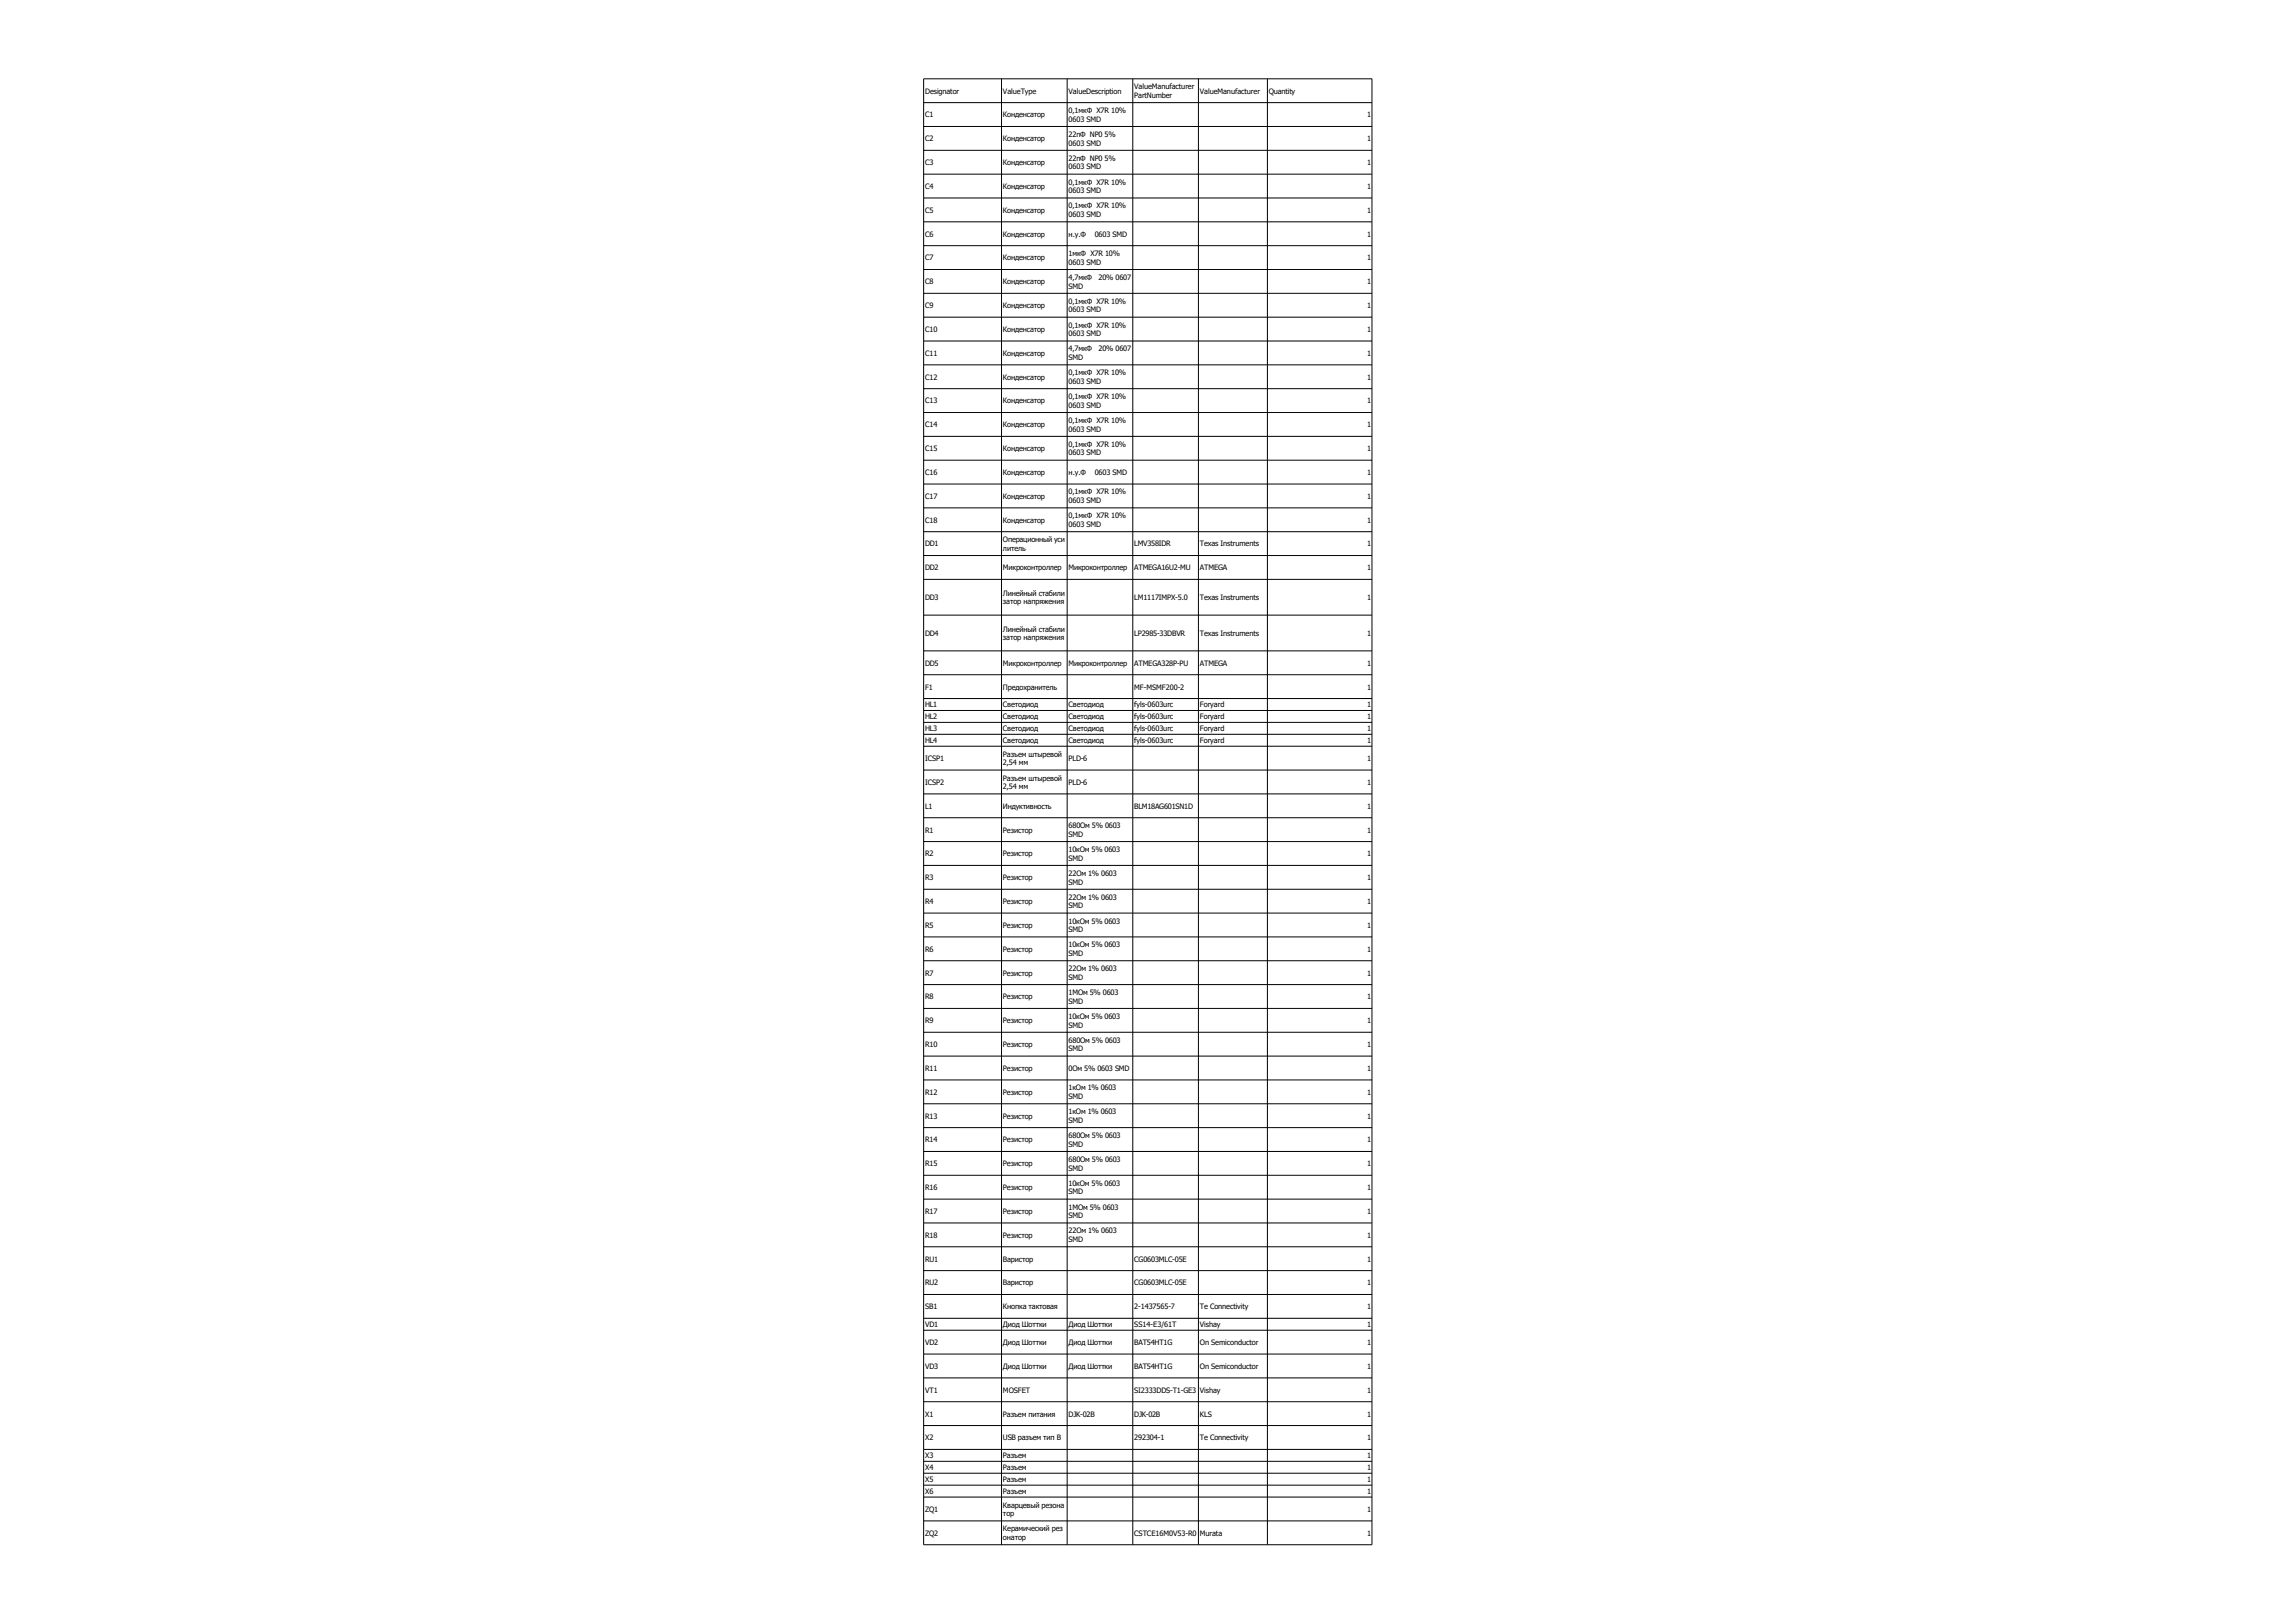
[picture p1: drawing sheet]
<svg xmlns="http://www.w3.org/2000/svg" width="297mm" height="210mm" viewBox="0 0 297 210" stroke-linecap="round" stroke-linejoin="round" font-family="sans-serif">
<defs><g id="words">
<g font-size="1">
<text x="146.8" y="11.6">ValueManufacturer</text>
<text x="119.7" y="12.1">Designator</text>
<text x="119.7" y="15.2">C1</text>
<text x="129.8" y="12.1">ValueType</text>
<text x="129.8" y="15.2">Конденсатор</text>
<text x="138.3" y="12.1">ValueDescription</text>
<text x="138.3" y="14.6">0,1мкФ X7R 10%</text>
<text x="138.3" y="15.8">0603 SMD</text>
<text x="138.3" y="17.7">22nФ NP0 5%</text>
<text x="146.8" y="12.7">PartNumber</text>
<text x="155.2" y="12.1">ValueManufacturer</text>
<text x="164.2" y="12.1">Quantity</text>
<text x="176.9" y="15.2">1</text>
<text x="119.7" y="18.3">C2</text>
<text x="119.7" y="21.4">C3</text>
<text x="129.8" y="18.3">Конденсатор</text>
<text x="129.8" y="21.4">Конденсатор</text>
<text x="138.3" y="18.8">0603 SMD</text>
<text x="138.3" y="20.8">22nФ NP0 5%</text>
<text x="138.3" y="21.9">0603 SMD</text>
<text x="138.3" y="23.9">0,1мкФ X7R 10%</text>
<text x="176.9" y="18.3">1</text>
<text x="176.9" y="21.4">1</text>
<text x="119.7" y="24.5">C4</text>
<text x="119.7" y="27.5">C5</text>
<text x="129.8" y="24.5">Конденсатор</text>
<text x="129.8" y="27.5">Конденсатор</text>
<text x="138.3" y="25">0603 SMD</text>
<text x="138.3" y="27">0,1мкФ X7R 10%</text>
<text x="138.3" y="28.1">0603 SMD</text>
<text x="176.9" y="24.5">1</text>
<text x="176.9" y="27.5">1</text>
<text x="119.7" y="30.6">C6</text>
<text x="119.7" y="33.7">C7</text>
<text x="129.8" y="30.6">Конденсатор</text>
<text x="129.8" y="33.7">Конденсатор</text>
<text x="138.3" y="30.6">н.у.Ф</text>
<text x="138.3" y="33.1">1мкФ X7R 10%</text>
<text x="138.3" y="34.3">0603 SMD</text>
<text x="141.6" y="30.6">0603 SMD</text>
<text x="176.9" y="30.6">1</text>
<text x="176.9" y="33.7">1</text>
<text x="119.7" y="36.8">C8</text>
<text x="119.7" y="39.9">C9</text>
<text x="129.8" y="36.8">Конденсатор</text>
<text x="129.8" y="39.9">Конденсатор</text>
<text x="138.3" y="36.2">4,7мкФ</text>
<text x="138.3" y="37.4">SMD</text>
<text x="138.3" y="39.3">0,1мкФ X7R 10%</text>
<text x="138.3" y="40.4">0603 SMD</text>
<text x="142.1" y="36.2">20% 0607</text>
<text x="176.9" y="36.8">1</text>
<text x="176.9" y="39.9">1</text>
<text x="119.7" y="43">C10</text>
<text x="119.7" y="46">C11</text>
<text x="129.8" y="43">Конденсатор</text>
<text x="129.8" y="46">Конденсатор</text>
<text x="138.3" y="42.4">0,1мкФ X7R 10%</text>
<text x="138.3" y="43.5">0603 SMD</text>
<text x="138.3" y="45.5">4,7мкФ</text>
<text x="138.3" y="46.6">SMD</text>
<text x="142.1" y="45.5">20% 0607</text>
<text x="176.9" y="43">1</text>
<text x="176.9" y="46">1</text>
<text x="119.7" y="49.1">C12</text>
<text x="119.7" y="52.2">C13</text>
<text x="129.8" y="49.1">Конденсатор</text>
<text x="129.8" y="52.2">Конденсатор</text>
<text x="138.3" y="48.6">0,1мкФ X7R 10%</text>
<text x="138.3" y="49.7">0603 SMD</text>
<text x="138.3" y="51.7">0,1мкФ X7R 10%</text>
<text x="138.3" y="52.8">0603 SMD</text>
<text x="176.9" y="49.1">1</text>
<text x="176.9" y="52.2">1</text>
<text x="119.7" y="55.3">C14</text>
<text x="119.7" y="58.4">C15</text>
<text x="129.8" y="55.3">Конденсатор</text>
<text x="129.8" y="58.4">Конденсатор</text>
<text x="138.3" y="54.7">0,1мкФ X7R 10%</text>
<text x="138.3" y="55.9">0603 SMD</text>
<text x="138.3" y="57.8">0,1мкФ X7R 10%</text>
<text x="138.3" y="59">0603 SMD</text>
<text x="176.9" y="55.3">1</text>
<text x="176.9" y="58.4">1</text>
<text x="119.7" y="61.5">C16</text>
<text x="119.7" y="64.6">C17</text>
<text x="129.8" y="61.5">Конденсатор</text>
<text x="129.8" y="64.6">Конденсатор</text>
<text x="138.3" y="61.5">н.у.Ф</text>
<text x="138.3" y="64">0,1мкФ X7R 10%</text>
<text x="138.3" y="65.1">0603 SMD</text>
<text x="141.6" y="61.5">0603 SMD</text>
<text x="176.9" y="61.5">1</text>
<text x="176.9" y="64.6">1</text>
<text x="119.7" y="67.6">C18</text>
<text x="119.7" y="70.7">DD1</text>
<text x="129.8" y="67.6">Конденсатор</text>
<text x="129.8" y="70.2">Операционный уси</text>
<text x="129.8" y="71.3">литель</text>
<text x="138.3" y="67.1">0,1мкФ X7R 10%</text>
<text x="138.3" y="68.2">0603 SMD</text>
<text x="146.8" y="70.7">LMV358IDR</text>
<text x="155.2" y="70.7">Texas Instruments</text>
<text x="176.9" y="67.6">1</text>
<text x="176.9" y="70.7">1</text>
<text x="119.7" y="73.8">DD2</text>
<text x="119.7" y="77.7">DD3</text>
<text x="129.8" y="73.8">Микроконтроллер</text>
<text x="129.8" y="77.1">Линейный стабили</text>
<text x="138.3" y="73.8">Микроконтроллер</text>
<text x="146.8" y="73.8">ATMEGA16U2-MU</text>
<text x="146.8" y="77.7">LM1117IMPX-5.0</text>
<text x="155.2" y="73.8">ATMEGA</text>
<text x="155.2" y="77.7">Texas Instruments</text>
<text x="176.9" y="73.8">1</text>
<text x="176.9" y="77.7">1</text>
<text x="119.7" y="82.3">DD4</text>
<text x="129.8" y="78.2">затор напряжения</text>
<text x="129.8" y="81.7">Линейный стабили</text>
<text x="129.8" y="82.9">затор напряжения</text>
<text x="146.8" y="82.3">LP2985-33DBVR</text>
<text x="155.2" y="82.3">Texas Instruments</text>
<text x="176.9" y="82.3">1</text>
<text x="119.7" y="86.2">DD5</text>
<text x="119.7" y="89.2">F1</text>
<text x="129.8" y="86.2">Микроконтроллер</text>
<text x="129.8" y="89.2">Предохранитель</text>
<text x="138.3" y="86.2">Микроконтроллер</text>
<text x="146.8" y="86.2">ATMEGA328P-PU</text>
<text x="146.8" y="89.2">MF-MSMF200-2</text>
<text x="155.2" y="86.2">ATMEGA</text>
<text x="176.9" y="86.2">1</text>
<text x="176.9" y="89.2">1</text>
<text x="119.7" y="91.6">HL1</text>
<text x="119.7" y="93.1">HL2</text>
<text x="119.7" y="94.6">HL3</text>
<text x="129.8" y="91.6">Светодиод</text>
<text x="129.8" y="93.1">Светодиод</text>
<text x="129.8" y="94.6">Светодиод</text>
<text x="138.3" y="91.6">Светодиод</text>
<text x="138.3" y="93.1">Светодиод</text>
<text x="138.3" y="94.6">Светодиод</text>
<text x="146.8" y="91.6">fyls-0603urc</text>
<text x="146.8" y="93.1">fyls-0603urc</text>
<text x="146.8" y="94.6">fyls-0603urc</text>
<text x="155.2" y="91.6">Foryard</text>
<text x="155.2" y="93.1">Foryard</text>
<text x="155.2" y="94.6">Foryard</text>
<text x="176.9" y="91.6">1</text>
<text x="176.9" y="93.1">1</text>
<text x="176.9" y="94.6">1</text>
<text x="119.7" y="96.2">HL4</text>
<text x="119.7" y="98.5">ICSP1</text>
<text x="119.7" y="101.6">ICSP2</text>
<text x="129.8" y="96.2">Светодиод</text>
<text x="129.8" y="97.9">Разъем штыревой</text>
<text x="129.8" y="99.1">2,54 мм</text>
<text x="129.8" y="101">Разъем штыревой</text>
<text x="138.3" y="96.2">Светодиод</text>
<text x="138.3" y="98.5">PLD-6</text>
<text x="138.3" y="101.6">PLD-6</text>
<text x="146.8" y="96.2">fyls-0603urc</text>
<text x="155.2" y="96.2">Foryard</text>
<text x="176.9" y="96.2">1</text>
<text x="176.9" y="98.5">1</text>
<text x="176.9" y="101.6">1</text>
<text x="119.7" y="104.7">L1</text>
<text x="119.7" y="107.7">R1</text>
<text x="129.8" y="102.1">2,54 мм</text>
<text x="129.8" y="104.7">Индуктивность</text>
<text x="129.8" y="107.7">Резистор</text>
<text x="138.3" y="107.2">680Ом 5% 0603</text>
<text x="146.8" y="104.7">BLM18AG601SN1D</text>
<text x="176.9" y="104.7">1</text>
<text x="176.9" y="107.7">1</text>
<text x="119.7" y="110.8">R2</text>
<text x="119.7" y="113.9">R3</text>
<text x="129.8" y="110.8">Резистор</text>
<text x="129.8" y="113.9">Резистор</text>
<text x="138.3" y="108.3">SMD</text>
<text x="138.3" y="110.3">10кОм 5% 0603</text>
<text x="138.3" y="111.4">SMD</text>
<text x="138.3" y="113.4">22Ом 1% 0603</text>
<text x="176.9" y="110.8">1</text>
<text x="176.9" y="113.9">1</text>
<text x="119.7" y="117">R4</text>
<text x="129.8" y="117">Резистор</text>
<text x="138.3" y="114.5">SMD</text>
<text x="138.3" y="116.4">22Ом 1% 0603</text>
<text x="138.3" y="117.6">SMD</text>
<text x="138.3" y="119.5">10кОм 5% 0603</text>
<text x="176.9" y="117">1</text>
<text x="119.7" y="120.1">R5</text>
<text x="119.7" y="123.2">R6</text>
<text x="129.8" y="120.1">Резистор</text>
<text x="129.8" y="123.2">Резистор</text>
<text x="138.3" y="120.7">SMD</text>
<text x="138.3" y="122.6">10кОм 5% 0603</text>
<text x="138.3" y="123.7">SMD</text>
<text x="138.3" y="125.7">22Ом 1% 0603</text>
<text x="176.9" y="120.1">1</text>
<text x="176.9" y="123.2">1</text>
<text x="119.7" y="126.3">R7</text>
<text x="119.7" y="129.3">R8</text>
<text x="129.8" y="126.3">Резистор</text>
<text x="129.8" y="129.3">Резистор</text>
<text x="138.3" y="126.8">SMD</text>
<text x="138.3" y="128.8">1МОм 5% 0603</text>
<text x="138.3" y="129.9">SMD</text>
<text x="138.3" y="131.9">10кОм 5% 0603</text>
<text x="176.9" y="126.3">1</text>
<text x="176.9" y="129.3">1</text>
<text x="119.7" y="132.4">R9</text>
<text x="119.7" y="135.5">R10</text>
<text x="129.8" y="132.4">Резистор</text>
<text x="129.8" y="135.5">Резистор</text>
<text x="138.3" y="133">SMD</text>
<text x="138.3" y="135">680Ом 5% 0603</text>
<text x="138.3" y="136.1">SMD</text>
<text x="176.9" y="132.4">1</text>
<text x="176.9" y="135.5">1</text>
<text x="119.7" y="138.6">R11</text>
<text x="119.7" y="141.7">R12</text>
<text x="129.8" y="138.6">Резистор</text>
<text x="129.8" y="141.7">Резистор</text>
<text x="138.3" y="138.6">0Ом 5% 0603 SMD</text>
<text x="138.3" y="141.1">1кОм 1% 0603</text>
<text x="138.3" y="142.2">SMD</text>
<text x="176.9" y="138.6">1</text>
<text x="176.9" y="141.7">1</text>
<text x="119.7" y="144.8">R13</text>
<text x="119.7" y="147.9">R14</text>
<text x="129.8" y="144.8">Резистор</text>
<text x="129.8" y="147.9">Резистор</text>
<text x="138.3" y="144.2">1кОм 1% 0603</text>
<text x="138.3" y="145.3">SMD</text>
<text x="138.3" y="147.3">680Ом 5% 0603</text>
<text x="138.3" y="148.4">SMD</text>
<text x="176.9" y="144.8">1</text>
<text x="176.9" y="147.9">1</text>
<text x="119.7" y="150.9">R15</text>
<text x="119.7" y="154">R16</text>
<text x="129.8" y="150.9">Резистор</text>
<text x="129.8" y="154">Резистор</text>
<text x="138.3" y="150.4">680Ом 5% 0603</text>
<text x="138.3" y="151.5">SMD</text>
<text x="138.3" y="153.5">10кОм 5% 0603</text>
<text x="138.3" y="154.6">SMD</text>
<text x="176.9" y="150.9">1</text>
<text x="176.9" y="154">1</text>
<text x="119.7" y="157.1">R17</text>
<text x="119.7" y="160.2">R18</text>
<text x="129.8" y="157.1">Резистор</text>
<text x="129.8" y="160.2">Резистор</text>
<text x="138.3" y="156.5">1МОм 5% 0603</text>
<text x="138.3" y="157.7">SMD</text>
<text x="138.3" y="159.6">22Ом 1% 0603</text>
<text x="138.3" y="160.8">SMD</text>
<text x="176.9" y="157.1">1</text>
<text x="176.9" y="160.2">1</text>
<text x="119.7" y="163.3">RU1</text>
<text x="119.7" y="166.4">RU2</text>
<text x="129.8" y="163.3">Варистор</text>
<text x="129.8" y="166.4">Варистор</text>
<text x="146.8" y="163.3">CG0603MLC-05E</text>
<text x="146.8" y="166.4">CG0603MLC-05E</text>
<text x="176.9" y="163.3">1</text>
<text x="176.9" y="166.4">1</text>
<text x="119.7" y="169.5">SB1</text>
<text x="119.7" y="171.8">VD1</text>
<text x="129.8" y="169.5">Кнопка тактовая</text>
<text x="129.8" y="171.8">Диод Шоттки</text>
<text x="138.3" y="171.8">Диод Шоттки</text>
<text x="146.8" y="169.5">2-1437565-7</text>
<text x="146.8" y="171.8">SS14-E3/61T</text>
<text x="155.2" y="169.5">Te Connectivity</text>
<text x="155.2" y="171.8">Vishay</text>
<text x="176.9" y="169.5">1</text>
<text x="176.9" y="171.8">1</text>
<text x="119.7" y="174.1">VD2</text>
<text x="119.7" y="177.2">VD3</text>
<text x="129.8" y="174.1">Диод Шоттки</text>
<text x="129.8" y="177.2">Диод Шоттки</text>
<text x="138.3" y="174.1">Диод Шоттки</text>
<text x="138.3" y="177.2">Диод Шоттки</text>
<text x="146.8" y="174.1">BAT54HT1G</text>
<text x="146.8" y="177.2">BAT54HT1G</text>
<text x="155.2" y="174.1">On Semiconductor</text>
<text x="155.2" y="177.2">On Semiconductor</text>
<text x="176.9" y="174.1">1</text>
<text x="176.9" y="177.2">1</text>
<text x="119.7" y="180.2">VT1</text>
<text x="119.7" y="183.3">X1</text>
<text x="129.8" y="180.2">MOSFET</text>
<text x="129.8" y="183.3">Разъем питания</text>
<text x="138.3" y="183.3">DJK-02B</text>
<text x="146.8" y="180.2">SI2333DDS-T1-GE3</text>
<text x="146.8" y="183.3">DJK-02B</text>
<text x="155.2" y="180.2">Vishay</text>
<text x="155.2" y="183.3">KLS</text>
<text x="176.9" y="180.2">1</text>
<text x="176.9" y="183.3">1</text>
<text x="119.7" y="186.4">X2</text>
<text x="119.7" y="188.7">X3</text>
<text x="119.7" y="190.3">X4</text>
<text x="119.7" y="191.8">X5</text>
<text x="129.8" y="186.4">USB разъем тип B</text>
<text x="129.8" y="188.7">Разъем</text>
<text x="129.8" y="190.3">Разъем</text>
<text x="129.8" y="191.8">Разъем</text>
<text x="146.8" y="186.4">292304-1</text>
<text x="155.2" y="186.4">Te Connectivity</text>
<text x="176.9" y="186.4">1</text>
<text x="176.9" y="188.7">1</text>
<text x="176.9" y="190.3">1</text>
<text x="176.9" y="191.8">1</text>
<text x="119.7" y="193.4">X6</text>
<text x="119.7" y="195.7">ZQ1</text>
<text x="129.8" y="193.4">Разъем</text>
<text x="129.8" y="195.1">Кварцевый резона</text>
<text x="129.8" y="196.2">тор</text>
<text x="176.9" y="193.4">1</text>
<text x="176.9" y="195.7">1</text>
<text x="119.7" y="198.8">ZQ2</text>
<text x="129.8" y="198.2">Керамический рез</text>
<text x="129.8" y="199.3">онатор</text>
<text x="146.8" y="198.8">CSTCE16M0V53-R0</text>
<text x="155.2" y="198.8">Murata</text>
<text x="176.9" y="198.8">1</text>
</g>
</g></defs>
<g fill="none" stroke="#000" stroke-width=".13">
<path d="M119.5 10.2h58v189.7h-58zM119.5 13.3h58M119.5 16.4h58M119.5 19.5h58M129.6 10.2v189.7M138.1 10.2v189.7M146.6 10.2v189.7M155.1 10.2v189.7M164 10.2v189.7M119.5 22.5h58M119.5 25.6h58M119.5 28.7h58"/>
<path d="M119.5 31.8h58M119.5 34.9h58M119.5 38h58M119.5 41.1h58M119.5 44.1h58M119.5 47.2h58M119.5 50.3h58M119.5 53.4h58M119.5 56.5h58M119.5 59.6h58M119.5 62.6h58M119.5 65.7h58"/>
<path d="M119.5 68.8h58M119.5 71.9h58M119.5 75h58M119.5 79.6h58M119.5 84.2h58M119.5 87.3h58M119.5 90.4h58M119.5 92h58M119.5 93.5h58M119.5 95h58M119.5 96.6h58M119.5 99.7h58"/>
<path d="M119.5 102.8h58M119.5 105.8h58M119.5 108.9h58M119.5 112h58M119.5 115.1h58M119.5 118.2h58M119.5 121.3h58M119.5 124.3h58M119.5 127.4h58M119.5 130.5h58M119.5 133.6h58M119.5 136.7h58"/>
<path d="M119.5 139.8h58M119.5 142.9h58M119.5 145.9h58M119.5 149h58M119.5 152.1h58M119.5 155.2h58M119.5 158.3h58M119.5 161.4h58M119.5 164.5h58M119.5 167.5h58M119.5 170.6h58M119.5 172.2h58"/>
<path d="M119.5 175.2h58M119.5 178.3h58M119.5 181.4h58M119.5 184.5h58M119.5 187.6h58M119.5 189.1h58M119.5 190.7h58M119.5 192.2h58M119.5 193.8h58M119.5 196.8h58"/>
</g>
<use href="#words"/>
</svg>
